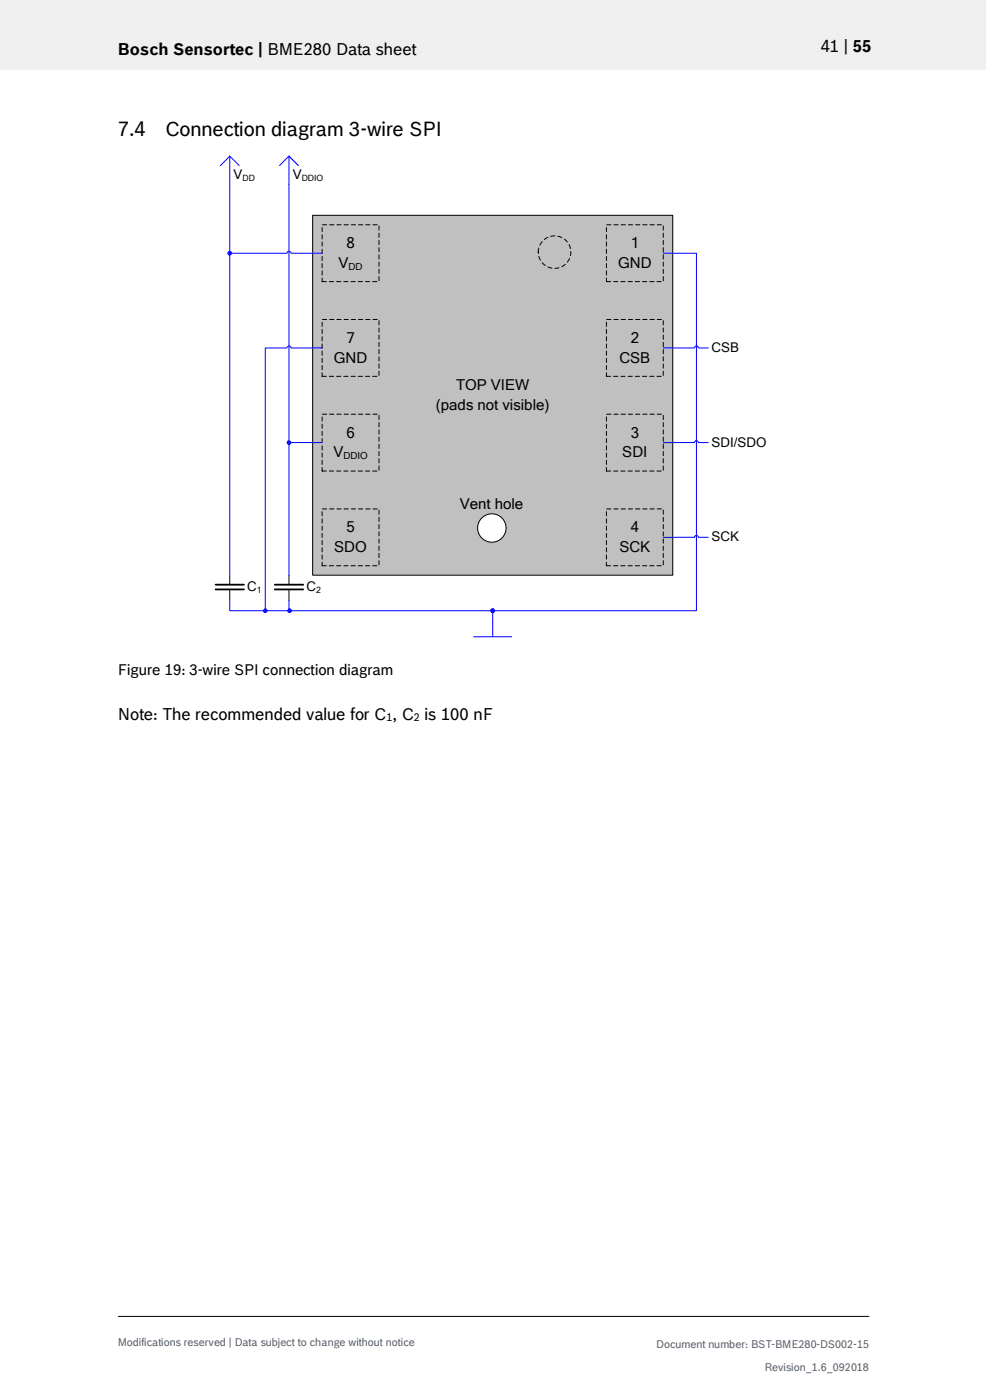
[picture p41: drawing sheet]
<svg xmlns="http://www.w3.org/2000/svg" width="210mm" height="297mm" viewBox="0 0 210 297" stroke-linecap="round" stroke-linejoin="round" font-family="sans-serif">
<defs><g id="words">
<g font-size="4.2">
<text x="25" y="29">7.4</text>
<text x="35" y="29">Connection diagram 3-wire SPI</text>
</g>
<g font-size="3.5">
<text x="25" y="11.6">Bosch Sensortec | BME280 Data sheet</text>
<text x="174.1" y="11">41 | 55</text>
<text x="25" y="152.8">Note: The recommended value for C , C is 100 nF</text>
</g>
<g font-size="3.2">
<text x="73.5" y="52.7">8</text>
<text x="133.8" y="52.7">1</text>
<text x="71.8" y="56.8">V</text>
<text x="131.1" y="56.8">GND</text>
<text x="70.8" y="76.9">GND</text>
<text x="73.5" y="72.8">7</text>
<text x="131.4" y="76.9">CSB</text>
<text x="133.8" y="72.8">2</text>
<text x="96.7" y="82.8">TOP VIEW</text>
<text x="92.5" y="87">(pads not visible)</text>
<text x="73.5" y="92.9">6</text>
<text x="133.8" y="92.9">3</text>
<text x="70.7" y="97">V</text>
<text x="132" y="97">SDI</text>
<text x="97.6" y="108">Vent hole</text>
<text x="73.5" y="113">5</text>
<text x="133.8" y="113">4</text>
<text x="70.9" y="117.1">SDO</text>
<text x="131.4" y="117.1">SCK</text>
<text x="25" y="143.2">Figure 19: 3-wire SPI connection diagram</text>
</g>
<g font-size="2.8">
<text x="49.5" y="38">V</text>
<text x="62.1" y="38">V</text>
<text x="151" y="74.7">CSB</text>
<text x="151" y="94.8">SDI/SDO</text>
<text x="151" y="114.8">SCK</text>
<text x="52.5" y="125.4">C</text>
<text x="65" y="125.4">C</text>
</g>
<g font-size="2.3">
<text x="82" y="153">1</text>
<text x="87.8" y="153">2</text>
</g>
<g font-size="2.3" fill="#535f6b">
<text x="25" y="285.5">Modifications reserved | Data subject to change without notice</text>
<text x="139.2" y="285.9">Document number: BST-BME280-DS002-15</text>
<text x="162.2" y="290.9">Revision_1.6_092018</text>
</g>
<g font-size="2.1">
<text x="73.9" y="57.3">DD</text>
<text x="72.8" y="97.5">DDIO</text>
</g>
<g font-size="1.8">
<text x="51.4" y="38.4">DD</text>
<text x="64" y="38.4">DDIO</text>
<text x="54.5" y="125.8">1</text>
<text x="67.1" y="125.8">2</text>
</g>
</g></defs>
<path d="M-.1 0h209.2v14.8h-209.2z" fill-rule="evenodd" fill="#efeff0"/>
<path d="M25 279.3h159.4" fill="none" stroke="#000" stroke-width=".21"/>
<path d="M66.3 45.7h76.4v76.3h-76.4z" fill-rule="evenodd" fill="#c0c0c0"/>
<path d="M66.3 45.7h76.4v76.3h-76.4z" fill="none" stroke="#000" stroke-width=".21"/>
<path d="M68.3 47.7h12.1v12h-12.1zM68.3 67.8h12.1v12h-12.1zM68.3 87.9h12.1v12h-12.1zM68.3 108h12.1v12h-12.1z" fill="none" stroke="#000" stroke-width=".21" stroke-dasharray=".9 .6"/>
<path d="M61.3 93.9h7" fill="none" stroke="#00f" stroke-width=".21"/>
<circle cx="61.3" cy="93.9" r=".49" fill="#00f"/>
<path d="M140.7 93.9h6.6a.42 .42 0 0 1 .4-.4 .42 .42 0 0 1 .5 .4h2.1M140.7 114h6.6a.42 .42 0 0 1 .4-.4 .42 .42 0 0 1 .5 .4h2.1M48.7 127.5v2.1h12.7M100.5 135.1h8M104.5 132.1v3" fill="none" stroke="#00f" stroke-width=".21"/>
<path d="M45.7 124h6.1M45.7 125h6.1" fill="none" stroke="#000" stroke-width=".38"/>
<path d="M48.7 122v2M48.7 125v2.5" fill="none" stroke="#000" stroke-width=".21"/>
<circle cx="61.4" cy="129.6" r=".49" fill="#00f"/>
<path d="M48.7 33.1v88.9M48.7 33.1l-2 2M48.7 33.1l2 2M61.3 33.1v6M61.3 33.1l-2 2M61.3 33.1l2 2M68.3 73.8h-6.6a.42 .42 0 0 0-.4-.4 .42 .42 0 0 0-.4 .4h-4.6v55.8" fill="none" stroke="#00f" stroke-width=".21"/>
<circle cx="56.3" cy="129.6" r=".49" fill="#00f"/>
<path d="M140.7 53.7h7v75.9h-43.2" fill="none" stroke="#00f" stroke-width=".21"/>
<circle cx="104.5" cy="129.6" r=".49" fill="#00f"/>
<path d="M64.3 123h4.5v3.1h-4.5z" fill-rule="evenodd" fill="#fff"/>
<path d="M58.3 124h6M58.3 125h6" fill="none" stroke="#000" stroke-width=".38"/>
<path d="M61.3 122v2M61.3 125v2.5" fill="none" stroke="#000" stroke-width=".21"/>
<path d="M61.3 39.1v82.9M61.3 127.5v2.1h43.2" fill="none" stroke="#00f" stroke-width=".21"/>
<circle cx="104.5" cy="129.6" r=".49" fill="#00f"/>
<path d="M48.7 53.7h12.2a.42 .42 0 0 1 .4-.4 .42 .42 0 0 1 .4 .4h6.6M104.5 129.6v2.5" fill="none" stroke="#00f" stroke-width=".21"/>
<circle cx="48.7" cy="53.7" r=".49" fill="#00f"/>
<path d="M140.7 73.8h6.6a.42 .42 0 0 1 .4-.4 .42 .42 0 0 1 .5 .4h2.1" fill="none" stroke="#00f" stroke-width=".21"/>
<g fill="none" stroke="#000" stroke-width=".21" stroke-dasharray=".9 .6">
<path d="M128.6 47.7h12.1v12h-12.1zM128.6 67.8h12.1v12h-12.1zM128.6 87.9h12.1v12h-12.1zM128.6 108h12.1v12h-12.1z"/>
<circle cx="117.6" cy="53.5" r="3.5"/>
</g>
<circle cx="104.3" cy="112" r="3" fill="#fff"/>
<circle cx="104.3" cy="112" r="3" fill="none" stroke="#000" stroke-width=".21"/>
<use href="#words"/>
</svg>
